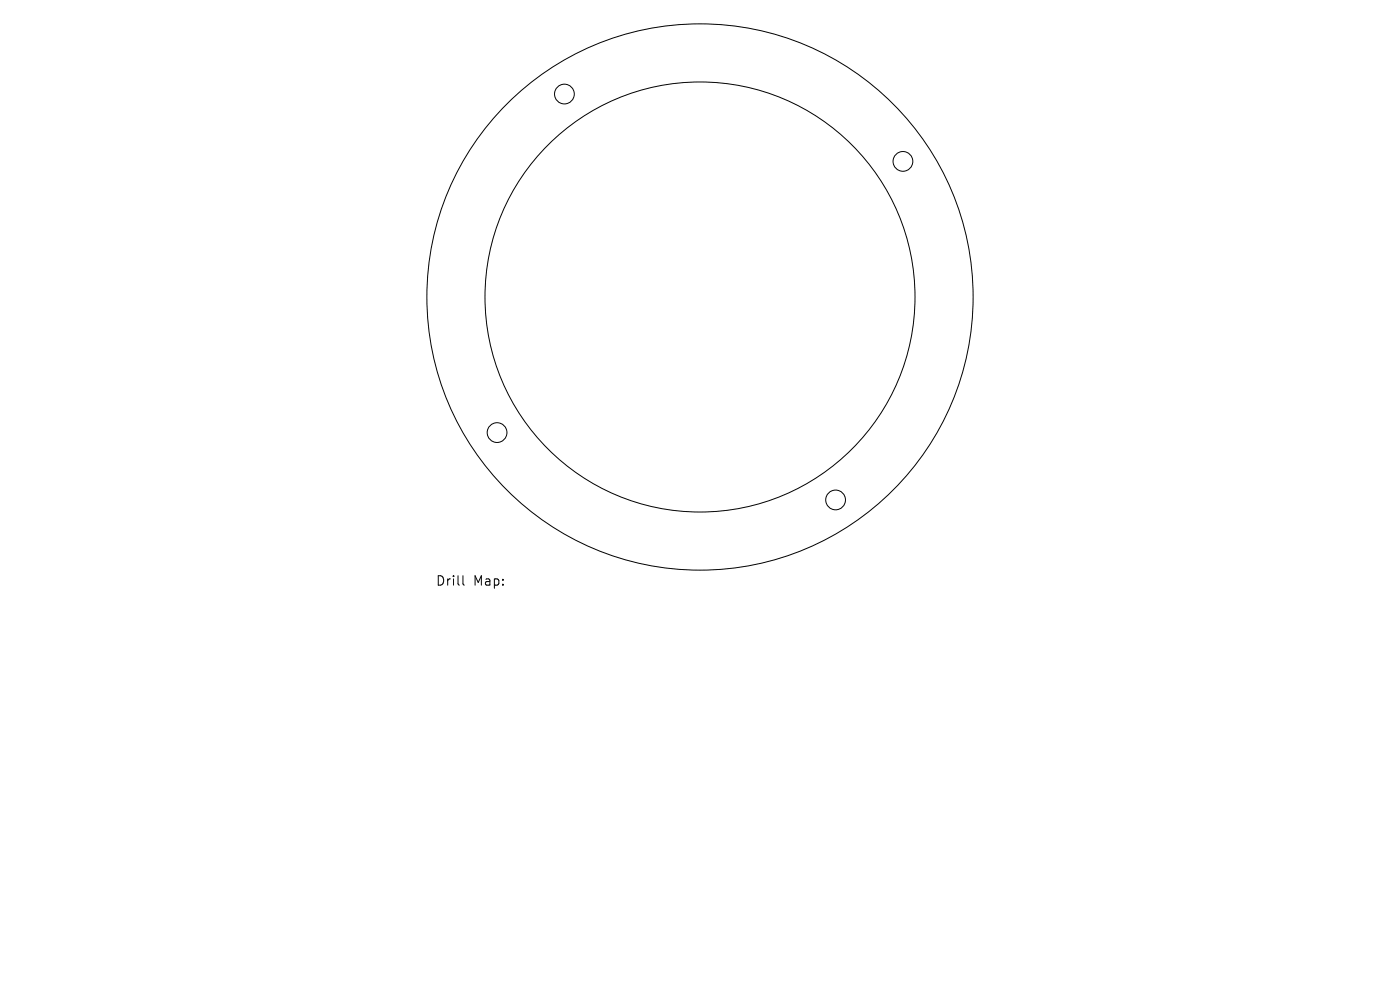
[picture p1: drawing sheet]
<svg xmlns="http://www.w3.org/2000/svg" width="297mm" height="210mm" viewBox="0 0 297 210" stroke-linecap="round" stroke-linejoin="round" font-family="sans-serif">
<defs><g id="words">
<g font-size="2.8">
<text x="92.5" y="124.5">Drill</text>
<text x="100.4" y="124.5">Map:</text>
</g>
</g></defs>
<g fill="none" stroke="#000" stroke-width=".21">
<path d="M98.2 122.1v1.7l.3 .3"/>
<circle cx="119.7" cy="20" r="2.1"/>
<circle cx="191.6" cy="34.2" r="2.1"/>
<circle cx="148.5" cy="63" r="57.9"/>
<circle cx="148.5" cy="63" r="45.6"/>
<circle cx="105.5" cy="91.8" r="2.1"/>
<circle cx="177.3" cy="106.1" r="2.1"/>
</g>
<use href="#words"/>
</svg>
